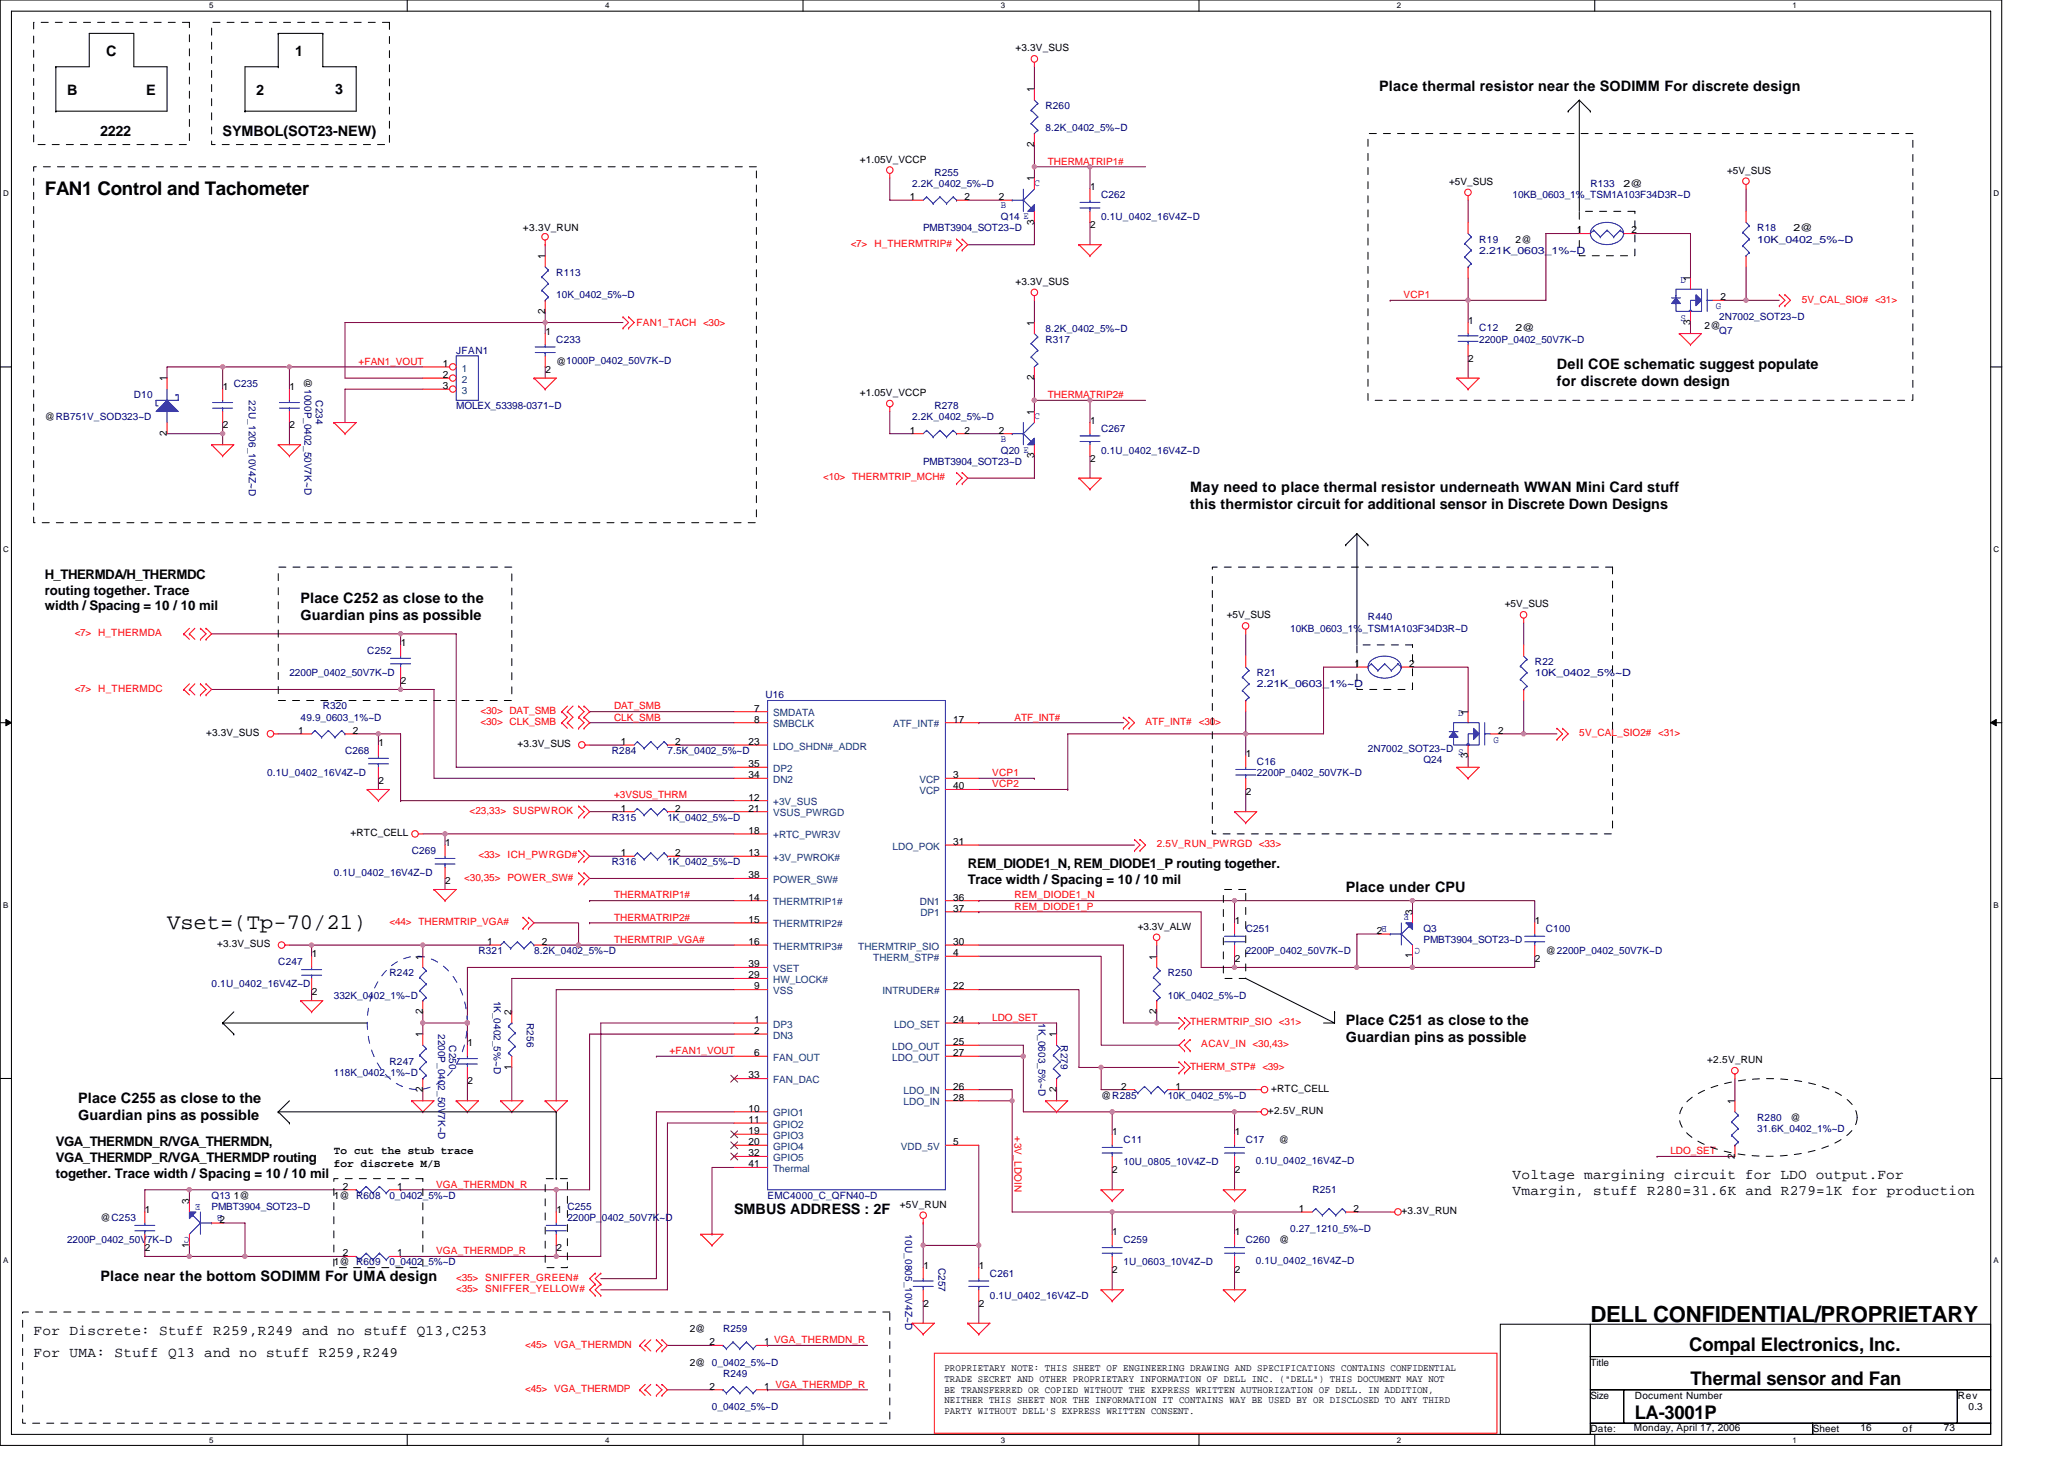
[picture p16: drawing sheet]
<svg xmlns="http://www.w3.org/2000/svg" width="297mm" height="210mm" viewBox="0 0 297 210" stroke-linecap="round" stroke-linejoin="round" font-family="sans-serif">
<defs><g id="words">
<g font-size="3.2">
<text x="24" y="133.8">Vset=(Tp-70/21)</text>
<text x="228.9" y="190.2">DELL CONFIDENTIAL/PROPRIETARY</text>
</g>
<g font-size="2.7">
<text x="6.5" y="28.1">FAN1 Control and Tachometer</text>
<text x="243.1" y="194.4">Compal Electronics, Inc.</text>
<text x="243.3" y="199.3">Thermal sensor and Fan</text>
<text x="235.3" y="204.2">LA-3001P</text>
</g>
<g font-size="2.1">
<text x="15.3" y="8">C</text>
<text x="42.5" y="8">1</text>
<text x="9.6" y="13.6">B</text>
<text x="21" y="13.6">E</text>
<text x="36.8" y="13.6">2</text>
<text x="48.2" y="13.5">3</text>
<text x="198.5" y="13.1">Place thermal resistor near the SODIMM For discrete design</text>
<text x="14.4" y="19.5">2222</text>
<text x="32" y="19.5">SYMBOL(SOT23-NEW)</text>
<text x="224.1" y="53.1">Dell COE schematic suggest populate</text>
<text x="224.1" y="55.6">for discrete down design</text>
<text x="171.3" y="70.7">May need to place thermal resistor underneath WWAN Mini Card stuff</text>
<text x="171.3" y="73.2">this thermistor circuit for additional sensor in Discrete Down Designs</text>
<text x="43.3" y="86.7">Place C252 as close to the</text>
<text x="43.3" y="89.2">Guardian pins as possible</text>
<text x="193.7" y="128.4">Place under CPU</text>
<text x="193.7" y="147.6">Place C251 as close to the</text>
<text x="193.7" y="150">Guardian pins as possible</text>
<text x="11.3" y="158.7">Place C255 as close to the</text>
<text x="11.3" y="161.2">Guardian pins as possible</text>
<text x="217.7" y="169.7">Voltage margining circuit for LDO output.For</text>
<text x="217.7" y="171.9">Vmargin, stuff R280=31.6K and R279=1K for production</text>
<text x="105.7" y="174.8">SMBUS ADDRESS : 2F</text>
<text x="14.5" y="184.4">Place near the bottom SODIMM For UMA design</text>
<text x="4.8" y="192.1">For Discrete: Stuff R259,R249 and no stuff Q13,C253</text>
<text x="4.8" y="195.3">For UMA: Stuff Q13 and no stuff R259,R249</text>
</g>
<g font-size="1.9">
<text x="6.5" y="83.4">H_THERMDA/H_THERMDC</text>
<text x="6.5" y="85.6">routing together. Trace</text>
<text x="6.5" y="87.9">width / Spacing = 10 / 10 mil</text>
<text x="139.3" y="125">REM_DIODE1_N, REM_DIODE1_P routing together.</text>
<text x="139.3" y="127.2">Trace width / Spacing = 10 / 10 mil</text>
<text x="8" y="165">VGA_THERMDN_R/VGA_THERMDN,</text>
<text x="8" y="167.2">VGA_THERMDP_R/VGA_THERMDP routing</text>
<text x="8" y="169.5">together. Trace width / Spacing = 10 / 10 mil</text>
</g>
<g font-size="1.6">
<text x="48" y="166.1">To cut the stub trace</text>
<text x="48" y="167.9">for discrete M/B</text>
</g>
<g font-size="1.4">
<text x="146.2" y="7.4">+3.3V_SUS</text>
<text x="148.8" y="13.3" transform="rotate(-90 148.8 13.3)">1</text>
<text x="123.7" y="23.4">+1.05V_VCCP</text>
<text x="148.8" y="21.1" transform="rotate(-90 148.8 21.1)">2</text>
<text x="130.9" y="28.8">1</text>
<text x="138.8" y="28.8">2</text>
<text x="143.7" y="28.8">2</text>
<text x="148.8" y="26.1" transform="rotate(-90 148.8 26.1)">1</text>
<text x="156.9" y="27.4">1</text>
<text x="208.6" y="26.6">+5V_SUS</text>
<text x="233.7" y="26.9">2@</text>
<text x="248.6" y="25">+5V_SUS</text>
<text x="75.3" y="33.3">+3.3V_RUN</text>
<text x="148.8" y="32.3" transform="rotate(-90 148.8 32.3)">3</text>
<text x="156.9" y="32.8">2</text>
<text x="218.1" y="34.9">2@</text>
<text x="226.9" y="33.6">1</text>
<text x="234.8" y="33.6">2</text>
<text x="258.1" y="33.3">2@</text>
<text x="78.4" y="37.3" transform="rotate(-90 78.4 37.3)">1</text>
<text x="146.2" y="41">+3.3V_SUS</text>
<text x="243.3" y="40.5" transform="rotate(-90 243.3 40.5)">1</text>
<text x="78.4" y="45.1" transform="rotate(-90 78.4 45.1)">2</text>
<text x="148.8" y="46.9" transform="rotate(-90 148.8 46.9)">1</text>
<text x="211.3" y="46.6">1</text>
<text x="218.1" y="47.7">2@</text>
<text x="243.3" y="46.7" transform="rotate(-90 243.3 46.7)">3</text>
<text x="245.3" y="47.4">2@</text>
<text x="247.6" y="43.2">2</text>
<text x="63.7" y="52.8">1</text>
<text x="78.5" y="48.2">1</text>
<text x="78.5" y="53.6">2</text>
<text x="80" y="52.5">@1000P_0402_50V7K~D</text>
<text x="211.3" y="52">2</text>
<text x="24" y="54.9" transform="rotate(-90 24 54.9)">1</text>
<text x="32.1" y="56.2">1</text>
<text x="41.7" y="56.2">1</text>
<text x="43.8" y="54.4" transform="rotate(90 43.8 54.4)">@1000P_0402_50V7K~D</text>
<text x="63.7" y="54.4">2</text>
<text x="63.7" y="56">3</text>
<text x="123.7" y="57">+1.05V_VCCP</text>
<text x="148.8" y="59.7" transform="rotate(-90 148.8 59.7)">1</text>
<text x="148.8" y="54.7" transform="rotate(-90 148.8 54.7)">2</text>
<text x="6.5" y="60.5">@RB751V_SOD323~D</text>
<text x="24" y="62.7" transform="rotate(-90 24 62.7)">2</text>
<text x="32.1" y="61.6">2</text>
<text x="41.7" y="61.6">2</text>
<text x="130.9" y="62.4">1</text>
<text x="138.8" y="62.4">2</text>
<text x="143.7" y="62.4">2</text>
<text x="148.8" y="65.9" transform="rotate(-90 148.8 65.9)">3</text>
<text x="156.9" y="61">1</text>
<text x="156.9" y="66.4">2</text>
<text x="176.5" y="89">+5V_SUS</text>
<text x="216.6" y="87.4">+5V_SUS</text>
<text x="57.7" y="93">1</text>
<text x="194.9" y="96">1</text>
<text x="202.8" y="96">2</text>
<text x="57.7" y="98.4">2</text>
<text x="29.7" y="106">+3.3V_SUS</text>
<text x="42.9" y="105.6">1</text>
<text x="50.8" y="105.6">2</text>
<text x="54.5" y="107.4">1</text>
<text x="74.5" y="107.5">+3.3V_SUS</text>
<text x="89.3" y="107.2">1</text>
<text x="97.2" y="107.2">2</text>
<text x="107.7" y="107.2">23</text>
<text x="108.5" y="102.4">7</text>
<text x="108.5" y="104">8</text>
<text x="137.2" y="104">17</text>
<text x="211.3" y="102.9" transform="rotate(-90 211.3 102.9)">1</text>
<text x="215.6" y="105.6">2</text>
<text x="54.5" y="112.8">2</text>
<text x="107.7" y="110.4">35</text>
<text x="107.7" y="112">34</text>
<text x="137.2" y="112">3</text>
<text x="137.2" y="113.6">40</text>
<text x="179.3" y="109">1</text>
<text x="211.3" y="109.2" transform="rotate(-90 211.3 109.2)">3</text>
<text x="89.3" y="116.8">1</text>
<text x="97.2" y="116.8">2</text>
<text x="107.7" y="115.2">12</text>
<text x="107.7" y="116.8">21</text>
<text x="107.7" y="120">18</text>
<text x="179.3" y="114.4">2</text>
<text x="50.5" y="120.4">+RTC_CELL</text>
<text x="64.1" y="121.8">1</text>
<text x="89.3" y="123.2">1</text>
<text x="97.2" y="123.2">2</text>
<text x="107.7" y="123.2">13</text>
<text x="137.2" y="121.6">31</text>
<text x="64.1" y="127.2">2</text>
<text x="107.7" y="126.4">38</text>
<text x="107.7" y="129.6">14</text>
<text x="137.2" y="131.2">37</text>
<text x="137.2" y="129.6">36</text>
<text x="203.3" y="131.7" transform="rotate(-90 203.3 131.7)">3</text>
<text x="31.3" y="136.4">+3.3V_SUS</text>
<text x="44.9" y="137.8">1</text>
<text x="70.1" y="136">1</text>
<text x="78" y="136">2</text>
<text x="107.7" y="132.8">15</text>
<text x="107.7" y="136">16</text>
<text x="137.2" y="136">30</text>
<text x="137.2" y="137.6">4</text>
<text x="163.7" y="133.8">+3.3V_ALW</text>
<text x="177.7" y="133">1</text>
<text x="198.1" y="134.4">2</text>
<text x="203.3" y="137.9" transform="rotate(-90 203.3 137.9)">1</text>
<text x="220.9" y="133">1</text>
<text x="222.5" y="137.3">@2200P_0402_50V7K~D</text>
<text x="44.9" y="143.2">2</text>
<text x="60.8" y="138.1" transform="rotate(-90 60.8 138.1)">1</text>
<text x="107.7" y="139.2">39</text>
<text x="107.7" y="140.8">29</text>
<text x="108.5" y="142.4">9</text>
<text x="137.2" y="142.4">22</text>
<text x="166.5" y="138.1" transform="rotate(-90 166.5 138.1)">1</text>
<text x="177.7" y="138.4">2</text>
<text x="220.9" y="138.4">2</text>
<text x="60.8" y="149.3" transform="rotate(-90 60.8 149.3)">1</text>
<text x="60.8" y="145.9" transform="rotate(-90 60.8 145.9)">2</text>
<text x="73.6" y="146.1" transform="rotate(-90 73.6 146.1)">2</text>
<text x="108.5" y="147.2">1</text>
<text x="108.5" y="148.8">2</text>
<text x="137.2" y="147.2">24</text>
<text x="152" y="149.3" transform="rotate(-90 152 149.3)">1</text>
<text x="166.5" y="145.9" transform="rotate(-90 166.5 145.9)">2</text>
<text x="67.3" y="150.6">1</text>
<text x="73.6" y="153.9" transform="rotate(-90 73.6 153.9)">1</text>
<text x="107.7" y="155.2">33</text>
<text x="108.5" y="152">6</text>
<text x="137.2" y="150.4">25</text>
<text x="137.2" y="152">27</text>
<text x="245.7" y="153">+2.5V_RUN</text>
<text x="60.8" y="157.2" transform="rotate(-90 60.8 157.2)">2</text>
<text x="67.3" y="156">2</text>
<text x="107.7" y="160">10</text>
<text x="107.7" y="161.6">11</text>
<text x="137.2" y="156.8">26</text>
<text x="137.2" y="158.4">28</text>
<text x="152" y="157.2" transform="rotate(-90 152 157.2)">2</text>
<text x="158.5" y="158.1">@R285</text>
<text x="161.4" y="156.8">2</text>
<text x="169.2" y="156.8">1</text>
<text x="182.5" y="160.4">+2.5V_RUN</text>
<text x="182.9" y="157.2">+RTC_CELL</text>
<text x="249.7" y="158.9" transform="rotate(-90 249.7 158.9)">1</text>
<text x="257.7" y="161.3">@</text>
<text x="107.7" y="163.2">19</text>
<text x="107.7" y="164.8">20</text>
<text x="107.7" y="166.4">32</text>
<text x="107.7" y="168">41</text>
<text x="137.2" y="164.8">5</text>
<text x="160.1" y="163.4">1</text>
<text x="177.7" y="163.4">1</text>
<text x="184.1" y="164.5">@</text>
<text x="249.7" y="166.8" transform="rotate(-90 249.7 166.8)">2</text>
<text x="27.2" y="173.3" transform="rotate(-90 27.2 173.3)">3</text>
<text x="33.7" y="172.5">1@</text>
<text x="48" y="172.5">1@ R608</text>
<text x="49.3" y="171.2">2</text>
<text x="57.2" y="171.2">1</text>
<text x="129.5" y="173.8">+5V_RUN</text>
<text x="160.1" y="168.8">2</text>
<text x="177.7" y="168.8">2</text>
<text x="14.5" y="175.7">@C253</text>
<text x="20.9" y="174.6">1</text>
<text x="27.2" y="179.6" transform="rotate(-90 27.2 179.6)">1</text>
<text x="31.6" y="176">2</text>
<text x="80.1" y="174.6">1</text>
<text x="160.1" y="177.8">1</text>
<text x="177.7" y="177.8">1</text>
<text x="184.1" y="178.9">@</text>
<text x="186.9" y="174.4">1</text>
<text x="194.8" y="174.4">2</text>
<text x="201.7" y="174.8">+3.3V_RUN</text>
<text x="20.9" y="180">2</text>
<text x="48" y="182.1">1@ R609</text>
<text x="49.3" y="180.8">2</text>
<text x="57.2" y="180.8">1</text>
<text x="80.1" y="180">2</text>
<text x="132.9" y="182.6">1</text>
<text x="140.9" y="182.6">1</text>
<text x="160.1" y="183.2">2</text>
<text x="177.7" y="183.2">2</text>
<text x="99.3" y="191.7">2@</text>
<text x="132.9" y="188">2</text>
<text x="140.9" y="188">2</text>
<text x="99.3" y="196.5">2@ 0_0402_5%~D</text>
<text x="102.1" y="193.6">2</text>
<text x="110" y="193.6">1 VGA_THERMDN_R</text>
<text x="135.9" y="197.3">PROPRIETARY NOTE: THIS SHEET OF ENGINEERING DRAWING AND SPECIFICATIONS CONTAINS CONFIDENTIAL</text>
<text x="228.9" y="196.5">Title</text>
<text x="102.1" y="200">2</text>
<text x="110" y="200">1 VGA_THERMDP_R</text>
<text x="135.9" y="198.9">TRADE SECRET AND OTHER PROPRIETARY INFORMATION OF DELL INC. (&quot;DELL&quot;) THIS DOCUMENT MAY NOT</text>
<text x="135.9" y="200.4">BE TRANSFERRED OR COPIED WITHOUT THE EXPRESS WRITTEN AUTHORIZATION OF DELL. IN ADDITION,</text>
<text x="135.9" y="202">NEITHER THIS SHEET NOR THE INFORMATION IT CONTAINS WAY BE USED BY OR DISCLOSED TO ANY THIRD</text>
<text x="135.9" y="203.5">PARTY WITHOUT DELL'S EXPRESS WRITTEN CONSENT.</text>
<text x="228.9" y="201.3">Size</text>
<text x="235.3" y="201.3">Document Number</text>
<text x="281.7" y="201.3">Rev</text>
<text x="283.3" y="202.9">0.3</text>
<text x="228.9" y="206.1">Date:</text>
<text x="235.1" y="206">Monday, April 17, 2006</text>
<text x="260.9" y="206.1">Sheet</text>
<text x="267.8" y="206">16</text>
<text x="273.8" y="206.1">of</text>
<text x="279.8" y="206">73</text>
</g>
<g font-size="1.4" fill="#000080">
<text x="150.5" y="15.7">R260</text>
<text x="150.5" y="18.9">8.2K_0402_5%~D</text>
<text x="131.3" y="26.9">2.2K_0402_5%~D</text>
<text x="134.5" y="25.3">R255</text>
<text x="158.5" y="28.5">C262</text>
<text x="217.7" y="28.5">10KB_0603_1%_TSM1A103F34D3R~D</text>
<text x="228.9" y="26.9">R133</text>
<text x="132.9" y="33.3">PMBT3904_SOT23~D</text>
<text x="144.1" y="31.7">Q14 E</text>
<text x="158.5" y="31.7">0.1U_0402_16V4Z~D</text>
<text x="212.9" y="34.9">R19</text>
<text x="252.9" y="34.9">10K_0402_5%~D</text>
<text x="252.9" y="33.3">R18</text>
<text x="80" y="39.7">R113</text>
<text x="212.9" y="36.5">2.21K_0603_1%~D</text>
<text x="80" y="42.9">10K_0402_5%~D</text>
<text x="150.5" y="47.7">8.2K_0402_5%~D</text>
<text x="212.9" y="47.7">C12</text>
<text x="247.4" y="46.1">2N7002_SOT23~D</text>
<text x="65.7" y="50.9">JFAN1</text>
<text x="80" y="49.3">C233</text>
<text x="150.5" y="49.3">R317</text>
<text x="212.9" y="49.3">2200P_0402_50V7K~D</text>
<text x="247.4" y="48">Q7</text>
<text x="19.3" y="57.3">D10</text>
<text x="33.7" y="55.7">C235</text>
<text x="35.8" y="57.6" transform="rotate(90 35.8 57.6)">22U_1206_10V4Z~D</text>
<text x="45.4" y="57.6" transform="rotate(90 45.4 57.6)">C234</text>
<text x="65.7" y="58.9">MOLEX_53398-0371~D</text>
<text x="134.5" y="58.9">R278</text>
<text x="131.3" y="60.5">2.2K_0402_5%~D</text>
<text x="144.1" y="65.3">Q20 E</text>
<text x="158.5" y="62.1">C267</text>
<text x="158.5" y="65.3">0.1U_0402_16V4Z~D</text>
<text x="132.9" y="66.9">PMBT3904_SOT23~D</text>
<text x="196.9" y="89.3">R440</text>
<text x="52.8" y="94.1">C252</text>
<text x="185.7" y="90.9">10KB_0603_1%_TSM1A103F34D3R~D</text>
<text x="220.9" y="95.7">R22</text>
<text x="41.7" y="97.3">2200P_0402_50V7K~D</text>
<text x="110.1" y="100.5">U16</text>
<text x="180.9" y="98.9">2.21K_0603_1%~D</text>
<text x="180.9" y="97.3">R21</text>
<text x="220.9" y="97.3">10K_0402_5%~D</text>
<text x="43.3" y="103.7">49.9_0603_1%~D</text>
<text x="46.5" y="102.1">R320</text>
<text x="38.5" y="111.7">0.1U_0402_16V4Z~D</text>
<text x="49.7" y="108.5">C268</text>
<text x="88" y="108.5">R284</text>
<text x="96.1" y="108.5">7.5K_0402_5%~D</text>
<text x="180.9" y="111.7">2200P_0402_50V7K~D</text>
<text x="180.9" y="110.1">C16</text>
<text x="196.9" y="108.2">2N7002_SOT23~D</text>
<text x="204.9" y="109.8">Q24</text>
<text x="88" y="118.1">R315</text>
<text x="96.1" y="118.1">1K_0402_5%~D</text>
<text x="59.3" y="122.9">C269</text>
<text x="88" y="124.5">R316</text>
<text x="96.1" y="124.5">1K_0402_5%~D</text>
<text x="48" y="126.1">0.1U_0402_16V4Z~D</text>
<text x="68.9" y="137.3">R321</text>
<text x="76.9" y="137.3">8.2K_0402_5%~D</text>
<text x="179.3" y="134.1">C251</text>
<text x="179.3" y="137.3">2200P_0402_50V7K~D</text>
<text x="204.9" y="134.1">Q3</text>
<text x="204.9" y="135.7">PMBT3904_SOT23~D</text>
<text x="222.5" y="134.1">C100</text>
<text x="30.5" y="142.1">0.1U_0402_16V4Z~D</text>
<text x="40" y="138.9">C247</text>
<text x="48" y="143.7">332K_0402_1%~D</text>
<text x="56" y="140.5">R242</text>
<text x="168.1" y="140.5">R250</text>
<text x="168.1" y="143.7">10K_0402_5%~D</text>
<text x="63.1" y="148.8" transform="rotate(90 63.1 148.8)">2200P_0402_50V7K~D</text>
<text x="71.1" y="144" transform="rotate(90 71.1 144)">1K_0402_5%~D</text>
<text x="75.8" y="147.2" transform="rotate(90 75.8 147.2)">R256</text>
<text x="149.5" y="147.2" transform="rotate(90 149.5 147.2)">1K_0603_5%~D</text>
<text x="48" y="154.9">118K_0402_1%~D</text>
<text x="56" y="153.3">R247</text>
<text x="64.6" y="150.4" transform="rotate(90 64.6 150.4)">C250</text>
<text x="152.7" y="150.4" transform="rotate(90 152.7 150.4)">R279</text>
<text x="168.1" y="158.1">10K_0402_5%~D</text>
<text x="252.9" y="161.3">R280</text>
<text x="161.7" y="167.7">10U_0805_10V4Z~D</text>
<text x="161.7" y="164.5">C11</text>
<text x="179.3" y="164.5">C17</text>
<text x="180.7" y="167.6">0.1U_0402_16V4Z~D</text>
<text x="252.9" y="162.9">31.6K_0402_1%~D</text>
<text x="30.5" y="172.5">Q13</text>
<text x="56" y="172.5">0_0402_5%~D</text>
<text x="110.5" y="172.5">EMC4000_C_QFN40~D</text>
<text x="188.9" y="171.7">R251</text>
<text x="9.6" y="178.9">2200P_0402_50V7K~D</text>
<text x="30.5" y="174.1">PMBT3904_SOT23~D</text>
<text x="81.7" y="174.1">C255</text>
<text x="81.7" y="175.7">2200P_0402_50V7K~D</text>
<text x="130.3" y="177.6" transform="rotate(90 130.3 177.6)">10U_0805_10V4Z~D</text>
<text x="161.7" y="178.9">C259</text>
<text x="179.3" y="178.9">C260</text>
<text x="185.7" y="177.3">0.27_1210_5%~D</text>
<text x="56" y="182.1">0_0402_5%~D</text>
<text x="135.1" y="182.4" transform="rotate(90 135.1 182.4)">C257</text>
<text x="142.5" y="183.7">C261</text>
<text x="161.7" y="182.1">1U_0603_10V4Z~D</text>
<text x="180.7" y="182">0.1U_0402_16V4Z~D</text>
<text x="104.1" y="191.7">R259</text>
<text x="142.5" y="186.9">0.1U_0402_16V4Z~D</text>
<text x="102.5" y="202.9">0_0402_5%~D</text>
<text x="104.1" y="198.1">R249</text>
</g>
<g font-size="1.4" fill="#f00">
<text x="150.8" y="23.7">THERMATRIP1#</text>
<text x="122.5" y="35.5">&lt;7&gt; H_THERMTRIP#</text>
<text x="91.6" y="46.9">FAN1_TACH &lt;30&gt;</text>
<text x="202" y="42.9">VCP1</text>
<text x="259.3" y="43.5">5V_CAL_SIO# &lt;31&gt;</text>
<text x="51.6" y="52.5">+FAN1_VOUT</text>
<text x="150.8" y="57.3">THERMATRIP2#</text>
<text x="118.5" y="69.2">&lt;10&gt; THERMTRIP_MCH#</text>
<text x="10.8" y="91.5">&lt;7&gt; H_THERMDA</text>
<text x="10.8" y="99.5">&lt;7&gt; H_THERMDC</text>
<text x="69.2" y="102.7">&lt;30&gt; DAT_SMB</text>
<text x="69.2" y="104.4">&lt;30&gt; CLK_SMB</text>
<text x="88.4" y="102.1">DAT_SMB</text>
<text x="88.4" y="103.7">CLK_SMB</text>
<text x="146" y="103.7">ATF_INT#</text>
<text x="164.9" y="104.4">ATF_INT#</text>
<text x="172.5" y="104.4">&lt;30&gt;</text>
<text x="227.3" y="106">5V_CAL_SIO2# &lt;31&gt;</text>
<text x="142.8" y="111.7">VCP1</text>
<text x="142.8" y="113.3">VCP2</text>
<text x="67.6" y="117.2">&lt;23,33&gt; SUSPWROK</text>
<text x="88.4" y="114.9">+3VSUS_THRM</text>
<text x="68.9" y="123.5">&lt;33&gt; ICH_PWRGD#</text>
<text x="166.5" y="122">2.5V_RUN_PWRGD &lt;33&gt;</text>
<text x="66.8" y="126.7">&lt;30,35&gt; POWER_SW#</text>
<text x="88.4" y="129.3">THERMATRIP1#</text>
<text x="146" y="130.9">REM_DIODE1_P</text>
<text x="146" y="129.3">REM_DIODE1_N</text>
<text x="56" y="133.2">&lt;44&gt; THERMTRIP_VGA#</text>
<text x="88.4" y="132.5">THERMATRIP2#</text>
<text x="88.4" y="135.7">THERMTRIP_VGA#</text>
<text x="142.8" y="146.9">LDO_SET</text>
<text x="171.3" y="147.6">THERMTRIP_SIO &lt;31&gt;</text>
<text x="96.4" y="151.7">+FAN1_VOUT</text>
<text x="171.3" y="154">THERM_STP# &lt;39&gt;</text>
<text x="172.9" y="150.7">ACAV_IN &lt;30,43&gt;</text>
<text x="146" y="163.6" transform="rotate(90 146 163.6)">+3V_LDOIN</text>
<text x="240.4" y="166.1">LDO_SET</text>
<text x="62.8" y="170.9">VGA_THERMDN_R</text>
<text x="62.8" y="180.5">VGA_THERMDP_R</text>
<text x="65.7" y="184.4">&lt;35&gt; SNIFFER_GREEN#</text>
<text x="65.7" y="186">&lt;35&gt; SNIFFER_YELLOW#</text>
<text x="75.6" y="194">&lt;45&gt; VGA_THERMDN</text>
<text x="75.6" y="200.4">&lt;45&gt; VGA_THERMDP</text>
</g>
<g font-size="1.4" fill="#00f">
<text x="144.1" y="30">B</text>
<text x="148.9" y="26.8">C</text>
<text x="241.8" y="40.7">D</text>
<text x="241.8" y="46.3">S</text>
<text x="246.9" y="44.5">G</text>
<text x="144.1" y="63.6">B</text>
<text x="148.9" y="60.4">C</text>
<text x="209.8" y="103.1">D</text>
<text x="214.9" y="106.9">G</text>
<text x="209.8" y="108.7">S</text>
<text x="202.8" y="131.6" transform="rotate(180 202.8 131.6)">E</text>
<text x="199.6" y="133.2" transform="rotate(180 199.6 133.2)">B</text>
<text x="204.4" y="136.4" transform="rotate(180 204.4 136.4)">C</text>
<text x="28.8" y="173.2" transform="rotate(180 28.8 173.2)">E</text>
<text x="27.3" y="178" transform="rotate(180 27.3 178)">C</text>
<text x="32" y="174.8" transform="rotate(180 32 174.8)">B</text>
</g>
<g font-size="1.4" fill="#004080">
<text x="66.5" y="53.5">1</text>
<text x="66.5" y="55.1">2</text>
<text x="66.5" y="56.7">3</text>
<text x="111.3" y="103.1">SMDATA</text>
<text x="111.3" y="104.7">SMBCLK</text>
<text x="111.3" y="107.9">LDO_SHDN#_ADDR</text>
<text x="128.5" y="104.7">ATF_INT#</text>
<text x="111.3" y="111.1">DP2</text>
<text x="111.3" y="112.7">DN2</text>
<text x="132.3" y="112.7">VCP</text>
<text x="111.3" y="115.9">+3V_SUS</text>
<text x="111.3" y="117.5">VSUS_PWRGD</text>
<text x="132.3" y="114.3">VCP</text>
<text x="111.3" y="120.7">+RTC_PWR3V</text>
<text x="111.3" y="123.9">+3V_PWROK#</text>
<text x="128.5" y="122.3">LDO_POK</text>
<text x="111.3" y="127.1">POWER_SW#</text>
<text x="111.3" y="130.3">THERMTRIP1#</text>
<text x="132.4" y="130.3">DN1</text>
<text x="132.5" y="131.9">DP1</text>
<text x="111.3" y="133.5">THERMTRIP2#</text>
<text x="111.3" y="136.7">THERMTRIP3#</text>
<text x="123.5" y="136.7">THERMTRIP_SIO</text>
<text x="111.3" y="139.9">VSET</text>
<text x="111.3" y="141.5">HW_LOCK#</text>
<text x="111.3" y="143.1">VSS</text>
<text x="125.7" y="138.3">THERM_STP#</text>
<text x="127" y="143.1">INTRUDER#</text>
<text x="111.3" y="147.9">DP3</text>
<text x="111.3" y="149.5">DN3</text>
<text x="128.7" y="147.9">LDO_SET</text>
<text x="111.3" y="152.7">FAN_OUT</text>
<text x="111.3" y="155.9">FAN_DAC</text>
<text x="128.4" y="151.1">LDO_OUT</text>
<text x="128.4" y="152.7">LDO_OUT</text>
<text x="111.3" y="160.7">GPIO1</text>
<text x="130" y="157.5">LDO_IN</text>
<text x="130" y="159.1">LDO_IN</text>
<text x="111.3" y="162.3">GPIO2</text>
<text x="111.3" y="163.9">GPIO3</text>
<text x="111.3" y="165.5">GPIO4</text>
<text x="111.3" y="167.1">GPIO5</text>
<text x="129.7" y="165.5">VDD_5V</text>
<text x="111.3" y="168.7">Thermal</text>
</g>
<g font-size="1.1">
<text x="30.1" y="1.2">5</text>
<text x="87.1" y="1.2">4</text>
<text x="144" y="1.2">3</text>
<text x="201" y="1.2">2</text>
<text x="258" y="1.2">1</text>
<text x=".4" y="28.2">D</text>
<text x="286.9" y="28.2">D</text>
<text x=".4" y="79.4">C</text>
<text x="286.9" y="79.4">C</text>
<text x=".4" y="130.6">B</text>
<text x="286.9" y="130.6">B</text>
<text x=".4" y="181.8">A</text>
<text x="286.9" y="181.8">A</text>
<text x="30.1" y="207.6">5</text>
<text x="87.1" y="207.6">4</text>
<text x="144" y="207.6">3</text>
<text x="201" y="207.6">2</text>
<text x="258" y="207.6">1</text>
</g>
</g></defs>
<path d="M0 0h288.1v208h-288.1zM1.6 1.6h284.9v204.8h-284.9z" fill="none" stroke="#000" stroke-width=".15"/>
<g fill="#fff">
<path d="M30.1 .2h.6v1.2h-.6z"/>
<path d="M30.1 206.6h.6v1.3h-.6z"/>
</g>
<path d="M58.6 0v1.6M58.6 206.4v1.6" fill="none" stroke="#000" stroke-width=".15"/>
<g fill="#fff">
<path d="M87.1 .2h.6v1.2h-.6z"/>
<path d="M87.1 206.6h.6v1.3h-.6z"/>
</g>
<path d="M115.6 0v1.6M115.6 206.4v1.6" fill="none" stroke="#000" stroke-width=".15"/>
<g fill="#fff">
<path d="M144 .2h.6v1.2h-.6z"/>
<path d="M144 206.6h.6v1.3h-.6z"/>
</g>
<path d="M172.5 0v1.6M172.5 206.4v1.6" fill="none" stroke="#000" stroke-width=".15"/>
<g fill="#fff">
<path d="M201 .2h.6v1.2h-.6z"/>
<path d="M201 206.6h.6v1.3h-.6z"/>
</g>
<path d="M229.5 0v1.6M229.5 206.4v1.6" fill="none" stroke="#000" stroke-width=".15"/>
<g fill="#fff">
<path d="M258 .2h.6v1.2h-.6z"/>
<path d="M258 206.6h.6v1.3h-.6z"/>
<path d="M.4 27.2h.8v1.3h-.8z"/>
<path d="M286.9 27.2h.8v1.3h-.8z"/>
<path d="M.4 78.4h.8v1.3h-.8z"/>
<path d="M286.9 78.4h.8v1.3h-.8z"/>
</g>
<path d="M0 52.8h1.6M286.5 52.8h1.6" fill="none" stroke="#000" stroke-width=".15"/>
<g fill="#fff">
<path d="M.4 129.6h.8v1.3h-.8z"/>
<path d="M286.9 129.6h.7v1.3h-.7z"/>
</g>
<path d="M0 104h1.6M286.5 104h1.6" fill="none" stroke="#000" stroke-width=".15"/>
<path d="M.8 103.5l.8 .5-.8 .5zM286.5 104l.8-.5v1z" fill="#000" stroke="#000" stroke-width=".14"/>
<g fill="#fff">
<path d="M.4 180.8h.8v1.3h-.8z"/>
<path d="M286.9 180.8h.7v1.3h-.7z"/>
</g>
<g fill="none" stroke="#000" stroke-width=".15">
<path d="M8 9.6h4.8v-4.8h6.5v4.8h4.7v6.4h-16M8 16h.1M8 9.6h.1M8 9.6v6.4M35.3 16h.1M40 9.6h-4.7v6.4M40 9.6h.1M40 4.8h.1M40 4.8h6.5M40 4.8v4.8M46.5 4.8h.1M46.5 4.8v4.8h4.8v6.4h-16"/>
<path d="M225.7 16h.1M227.3 14.4v16M227.3 14.4l-1.6 1.6M227.3 14.4l1.6 1.6M228.9 16h.1M193.7 78.4h.1M195.3 76.8v16M195.3 76.8l-1.6 1.6M195.3 76.8l1.6 1.6M196.9 78.4h.1M0 155.2h1.6M32 147.2h20.8"/>
<path d="M32 147.2h.1M32 147.2l1.7 1.6M33.7 148.8h.1M33.7 145.6l-1.7 1.6M41.7 158.4l-1.7 1.6M179.3 140.8l12.8 6.4M190.5 147.2h1.6M192.1 145.6h.1M192.1 145.6v1.6M286.5 155.2h1.6M40 160h.1M40 160h40v9.6"/>
<path d="M40 160l1.7 1.6M41.7 161.6h.1M80 169.6h.1M215.9 190.6h13v15.8h-13zM228.9 190.6h57.6v4.6h-57.6zM228.9 195.2h57.6v4.8h-57.6zM228.9 204.8h32v1.6h-32zM228.9 200h4.8v4.8h-4.8zM233.7 200h48v4.8h-48zM260.9 204.8h25.6v1.6h-25.6zM281.7 200h4.8v4.8h-4.8z"/>
</g>
<g fill="none" stroke="#800040" stroke-width=".15">
<path d="M148.9 9.6v3.2M78.5 35.2v1.6M128.1 25.6v3.2h3.2M139.3 28.8h4.8M148.9 32v3.2h-9.6M148.9 24h.1M148.9 20.8v3.2M148.9 24v1.6M148.9 24h8M156.9 32v3.2M156.9 24v3.2M156.9 24h8"/>
<path d="M211.3 28.8v3.2M227.3 33.6h-4.8v9.6h-11.2M235.3 33.6h8v6.4M251.3 38.4v4.8M251.3 27.2v3.2M32 52.8h-8v1.6M32 52.8v3.2M32 52.8h9.7v3.2M41.7 52.8h.1M41.7 52.8h19.2M60.9 56h-11.2v4.8M78.5 52.8v1.6"/>
<path d="M78.5 46.4v1.6M78.5 44.8v1.6M78.5 46.4h-28.8v8h11.2M78.5 46.4h11.2M128.1 59.2v3.2h3.2M148.9 57.6h16M148.9 57.6h.1M148.9 54.4v3.2M148.9 43.2v3.2M148.9 57.6v1.6M156.9 57.6v3.2M200.1 43.2h.1"/>
<path d="M200.1 43.2h11.2M211.3 43.2v3.2M211.3 51.2v3.2M211.3 40v3.2M243.3 46.4v1.6M248.1 43.2h3.2M251.3 43.2h4.8M24 62.4h8M32 62.4v1.6M32 60.8v1.6M41.7 60.8v3.2M139.3 62.4h4.8"/>
<path d="M148.9 65.6v3.2h-9.6M156.9 65.6v3.2M30.5 91.2h27.2v1.6M30.5 99.2h27.2M57.7 99.2h4.8v12.8h43.2M57.7 91.2h8v19.2h40M57.7 97.6v1.6M179.3 91.2v3.2M195.3 96h-4.8v9.6h-11.2M203.3 96h8v6.4M219.3 89.6v3.2M40 105.6h3.3"/>
<path d="M51.3 105.6h3.2M54.5 105.6h3.2v9.6M54.5 105.6v1.6M54.5 112v1.6M57.7 115.2h.1M57.7 115.2h48M84.9 102.4h.1M84.9 104h.1M84.9 116.8h4.8M84.9 107.2h4.8M84.9 102.4h20.8M84.9 104h20.8"/>
<path d="M97.7 116.8h8M97.7 107.2h8M140.9 104h.1M140.9 104h20.8M140.9 112h8M140.9 113.6h12.8M148.9 112h.1M153.7 113.6h.1M179.3 113.6v3.2M179.3 105.6v3.2M179.3 102.4v3.2M179.3 105.6h-25.6v8"/>
<path d="M211.3 108.8v1.6M216.1 105.6h3.2M219.3 100.8v4.8h4.8M41.7 136h3.1v1.6M44.8 136h16.1v1.6M60.9 136h9.6M60.9 120h44.8M64 120v1.6M64 126.4v1.6M76.9 132.8h6.4v3.2h-4.8M83.3 136h.1M83.3 136h22.4"/>
<path d="M84.9 132.8h.1M84.9 123.2h4.8M84.9 126.4h20.8M84.9 129.6h.1M84.9 129.6h20.8M84.9 132.8h20.8M97.7 123.2h8M105.7 139.2h-38.4v8M140.9 131.2h.1M140.9 131.2h32v8h4.8M140.9 136h20.8v11.2h8M140.9 137.6h17.6v12.8h11.2"/>
<path d="M140.9 129.6h.1M140.9 121.6h22.4M140.9 129.6h36.8M166.5 136v1.6M177.7 137.6v1.6M177.7 139.2h17.6M177.7 129.6h25.6v1.6M177.7 129.6v3.2M195.3 139.2h8M198.5 134.4h-3.2v4.8M203.3 137.6v1.6M203.3 129.6h17.6v3.2"/>
<path d="M220.9 137.6v1.6h-17.6M44.8 142.4v1.6M60.9 156.8v1.6M60.9 147.2v1.6M60.9 147.2h6.4M60.9 145.6v1.6M67.3 155.2v3.2M67.3 147.2v3.2M73.7 153.6v4.8M94.5 152h.1M94.5 152h11.2M105.7 140.8h-32v4.8"/>
<path d="M105.7 142.4h-25.7v16M105.7 148.8h-20.8v22.4h-4.9M105.7 147.2h-19.2v33.6h-6.5M140.9 142.4h14.4v11.2h3.2v3.2h3.2M140.9 147.2h.1M140.9 150.4h6.4v1.6M140.9 152h6.4M140.9 156.8h4.8v1.6M140.9 158.4h4.8M140.9 147.2h11.2v1.6M145.7 158.4h.1M145.7 158.4v16h14.4"/>
<path d="M147.3 152v8h12.8v3.2M152.1 156.8v1.6M158.5 153.6h11.2M166.5 145.6v1.6M169.7 156.8h11.2M249.7 155.2v3.2M20.8 179.2v1.6h6.5M27.3 179.2v1.6M27.3 171.2v1.6M27.3 171.2h-6.5v3.2M27.3 171.2h22.4M32 176h3.3v4.8"/>
<path d="M57.7 171.2h22.3v3.2M57.7 171.2h.1M80 179.2v1.6h-22.3M102.5 177.6h.1M105.7 160h-11.2v24h-8M105.7 161.6h-9.6v24h-9.6M105.7 168h-3.2v9.6M132.9 179.2v3.2M132.9 179.2h8v3.2M132.9 176v3.2M140.9 164.8v14.4M160.1 174.4v3.2"/>
<path d="M160.1 168v3.2M160.1 160h17.6v3.2M160.1 174.4h27.2M177.7 160h3.2M177.7 168v3.2M177.7 174.4v3.2M195.3 174.4h4.8M238.5 166.4h.1M238.5 166.4h11.2M27.3 180.8h8M35.3 180.8h14.4M57.7 180.8h.1"/>
<path d="M96.1 193.6h6.4M110.5 193.6h.1M110.5 193.6h14.4M132.9 187.2v3.2M140.9 187.2v3.2M160.1 182.4v3.2M177.7 182.4v3.2M96.1 200h6.4M110.5 200h.1M110.5 200h14.4"/>
</g>
<g fill="none" stroke="#f00" stroke-width=".15">
<path d="M148.9 9v.6M148.9 12.8v1.6M148.9 19.2v1.6M78.5 35.2h.1M78.5 34.6v.6M128.1 25v.6M131.3 28.8h1.6M137.7 34.4h.1M137.7 36h.1M137.7 34.4l.8 .8-.8 .8M137.7 28.8h1.6M138.5 36h.1"/>
<path d="M138.5 34.4h.1M138.5 34.4l.8 .8-.8 .8M144.1 28.8h1.6M148.9 25.6v1.6M148.9 30.4v1.6M155.3 35.2h3.2l-1.6 1.6M155.3 35.2h.1M155.3 35.2l1.6 1.6M156.9 36.8h.1M156.9 27.2v1.6M156.9 30.4v1.6M211.3 28.2v.6"/>
<path d="M227.3 33.6h1.6M233.7 33.6h1.6M251.3 26.6v.6M251.3 30.4v1.6M251.3 36.8v1.6M24 54.4v1.6M41.7 56v1.6M41.7 59.2v1.6M76.9 54.4h3.1l-1.5 1.6M76.9 54.4h.1M76.9 54.4l1.6 1.6M78.5 56h.1"/>
<path d="M89.7 45.6h.1M89.7 47.2h.1M89.7 45.6l.8 .8-.8 .8M90.5 45.6h.1M90.5 47.2h.1M90.5 45.6l.8 .8-.8 .8M128.1 58.6v.6M148.9 42.6v.6M209.7 54.4h3.2l-1.6 1.6M209.7 54.4h.1M209.7 54.4l1.6 1.6M211.3 56h.1"/>
<path d="M211.3 46.4v1.6M211.3 49.6v1.6M241.7 48h3.2l-1.6 1.6M241.7 48h.1M241.7 48l1.6 1.6M243.3 49.6h.1M243.3 40v1.6M243.3 44.8v1.6M246.5 43.2h1.6M256.1 44h.1M256.1 42.4h.1M256.1 42.4l.8 .8-.8 .8"/>
<path d="M256.9 44h.1M256.9 42.4h.1M256.9 42.4l.8 .8-.8 .8M24 60.8v1.6M30.5 64h3.2l-1.7 1.6M30.5 64h.1M30.5 64l1.5 1.6M32 65.6h.1M40 64h3.3l-1.6 1.6M40 64h.1M40 64l1.7 1.6M41.7 65.6h.1"/>
<path d="M48 60.8h3.3l-1.6 1.6M48 60.8h.1M48 60.8l1.7 1.6M49.7 62.4h.1M131.3 62.4h1.6M137.7 68h.1M137.7 69.6h.1M137.7 68l.8 .8-.8 .8M137.7 62.4h1.6M138.5 69.6h.1M138.5 68h.1M138.5 68l.8 .8-.8 .8"/>
<path d="M155.3 68.8h3.2l-1.6 1.6M155.3 68.8h.1M155.3 68.8l1.6 1.6M156.9 70.4h.1M156.9 60.8v1.6M156.9 64v1.6M26.5 91.2h.1M26.5 99.2h.1M26.5 91.2l.8 .8M26.5 99.2l.8 .8M27.3 91.2h.1M27.3 99.2h.1"/>
<path d="M27.3 90.4l-.8 .8M27.3 91.2l.7 .8M27.3 98.4l-.8 .8M27.3 99.2l.7 .8M28 90.4l-.7 .8M28 98.4l-.7 .8M28.8 90.4h.1M28.8 92h.1M28.8 98.4h.1M28.8 90.4l.9 .8-.9 .8M28.8 98.4l.9 .8-.9 .8M29.7 92h.1"/>
<path d="M29.7 90.4h.1M29.7 98.4h.1M29.7 90.4l.8 .8-.8 .8M29.7 98.4l.8 .8-.8 .8M57.7 92.8v1.6M57.7 96v1.6M179.3 90.6v.6M219.3 89v.6M219.3 92.8v1.6M219.3 99.2v1.6M28.8 100h.1M29.7 100h.1"/>
<path d="M39.4 105.6h.6M43.3 105.6h1.5M49.7 105.6h1.6M52.8 113.6h3.2l-1.5 1.6M52.8 113.6h.1M52.8 113.6l1.7 1.6M54.5 115.2h.1M54.5 107.2v1.6M54.5 110.4v1.6M80.9 102.4h.1M80.9 104h.1M80.9 102.4l.8 .8-.8 .8"/>
<path d="M80.9 104l.8 .8M81.7 102.4h.1M81.7 104h.1M81.7 101.6l-.8 .8M81.7 102.4l.8 .8-.8 .8M81.7 104l.8 .8M82.5 101.6l-.8 .8M83.3 101.6h.1M83.3 103.2h.1M83.3 104.8h.1M83.3 116h.1M83.3 117.6h.1"/>
<path d="M83.3 101.6l.7 .8-.7 .8M83.3 103.2l.7 .8-.7 .8M83.3 116l.7 .8-.7 .8M84 103.2h.1M84 101.6h.1M84 104.8h.1M84 117.6h.1M84 116h.1M84 101.6l.9 .8-.9 .8M84 103.2l.9 .8-.9 .8M84 116l.9 .8-.9 .8M84.2 107.2h.7"/>
<path d="M89.7 107.2h1.6M96.1 107.2h1.6M105.7 107.2h4.8M105.7 102.4h4.8M105.7 104h4.8M105.7 110.4h4.8M105.7 112h4.8M105.7 115.2h4.8M105.7 116.8h4.8M136.1 104h4.8M136.1 112h4.8M136.1 113.6h4.8"/>
<path d="M161.7 104.8h.1M161.7 103.2h.1M161.7 103.2l.8 .8-.8 .8M162.5 104.8h.1M162.5 103.2h.1M162.5 103.2l.8 .8-.8 .8M177.7 116.8h3.2l-1.6 1.6M177.7 116.8h.1M177.7 116.8l1.6 1.6M179.3 118.4h.1M179.3 108.8v1.6M179.3 112v1.6"/>
<path d="M209.7 110.4h3.2l-1.6 1.6M209.7 110.4h.1M209.7 110.4l1.6 1.6M211.3 112h.1M224.1 106.4h.1M224.1 104.8h.1M224.1 104.8l.8 .8-.8 .8M224.9 106.4h.1M224.9 104.8h.1M224.9 104.8l.8 .8-.8 .8M41 136h.7M60.2 120h.7"/>
<path d="M62.5 128h3.2l-1.7 1.6M62.5 128h.1M62.5 128l1.5 1.6M64 129.6h.1M75.3 132h.1M75.3 133.6h.1M75.3 132l.7 .8-.7 .8M76 133.6h.1M76 132h.1M76 132l.9 .8-.9 .8M83.3 125.6h.1M83.3 127.2h.1"/>
<path d="M83.3 122.4h.1M83.3 124h.1M83.3 125.6l.7 .8-.7 .8M83.3 122.4l.7 .8-.7 .8M84 127.2h.1M84 125.6h.1M84 124h.1M84 122.4h.1M84 125.6l.9 .8-.9 .8M84 122.4l.9 .8-.9 .8M89.7 123.2h1.6M96.1 123.2h1.6"/>
<path d="M105.7 123.2h4.8M105.7 120h4.8M105.7 126.4h4.8M105.7 129.6h4.8M105.7 132.8h4.8M105.7 136h4.8M105.7 139.2h4.8M136.1 129.6h4.8M136.1 136h4.8M136.1 121.6h4.8M136.1 131.2h4.8M136.1 137.6h4.8"/>
<path d="M163.3 122.4h.1M163.3 120.8h.1M163.3 120.8l.8 .8-.8 .8M164.1 122.4h.1M164.1 120.8h.1M164.1 120.8l.8 .8-.8 .8M166.5 135.4v.6M166.5 137.6v1.6M177.7 132.8v1.6M177.7 136v1.6M198.5 134.4h1.6M203.3 131.2v1.6"/>
<path d="M203.3 136v1.6M220.9 132.8v1.6M220.9 136v1.6M43.3 144h3.2l-1.7 1.6M43.3 144h.1M43.3 144l1.5 1.6M44.8 145.6h.1M59.3 158.4h3.2l-1.6 1.6M59.3 158.4h.1M59.3 158.4l1.6 1.6M60.9 148.8v1.6M60.9 155.2v1.6"/>
<path d="M65.7 158.4h3.2l-1.6 1.6M65.7 158.4h.1M65.7 158.4l1.6 1.6M67.3 150.4v1.6M67.3 153.6v1.6M72 158.4h3.3l-1.6 1.6M72 158.4h.1M72 158.4l1.7 1.6M73.7 145.6v1.6M73.7 152v1.6M78.5 158.4h3.2l-1.7 1.6M78.5 158.4h.1"/>
<path d="M78.5 158.4l1.5 1.6M105.7 140.8h4.8M105.7 142.4h4.8M105.7 147.2h4.8M105.7 148.8h4.8M105.7 152h4.8M105.7 155.2h4.8M136.1 156.8h4.8M136.1 142.4h4.8M136.1 147.2h4.8M136.1 152h4.8M136.1 150.4h4.8"/>
<path d="M136.1 158.4h4.8M150.5 158.4h3.2l-1.6 1.6M150.5 158.4h.1M150.5 158.4l1.6 1.6M152.1 148.8v1.6M152.1 155.2v1.6M161.7 156.8h1.6M166.5 144v1.6M168.1 156.8h1.6M169.7 148h.1M169.7 146.4h.1M169.7 154.4h.1"/>
<path d="M169.7 152.8h.1M169.7 146.4l.8 .8-.8 .8M169.7 152.8l.8 .8-.8 .8M170.5 148h.1M170.5 146.4h.1M170.5 151.2h.1M170.5 149.6h.1M170.5 154.4h.1M170.5 152.8h.1M170.5 146.4l.8 .8-.8 .8M170.5 149.6l-.8 .8 .8 .8M170.5 152.8l.8 .8-.8 .8"/>
<path d="M171.3 149.6h.1M171.3 151.2h.1M171.3 149.6l-.8 .8 .8 .8M180.9 156.8h.6M249.7 154.6v.6M20.8 174.4v1.6M20.8 177.6v1.6M60.9 160h.1M67.3 160h.1M73.7 160h.1M80 160h.1M100.9 177.6h3.2l-1.6 1.6"/>
<path d="M100.9 177.6h.1M100.9 177.6l1.6 1.6M102.5 179.2h.1M105.7 164.8h4.8M105.7 160h4.8M105.7 161.6h4.8M105.7 163.2h4.8M105.7 166.4h4.8M105.7 168h4.8M132.9 176h.1M132.9 175.4v.6M136.1 164.8h4.8"/>
<path d="M152.1 160h.1M158.5 171.2h3.2l-1.6 1.6M158.5 171.2h.1M158.5 171.2l1.6 1.6M160.1 172.8h.1M176.1 171.2h3.2l-1.6 1.6M176.1 171.2h.1M176.1 171.2l1.6 1.6M177.7 172.8h.1M177.7 177.6v1.6M180.9 160h.6M200.1 174.4h.6"/>
<path d="M49.7 180.8h1.6M56 180.8h1.7M85.7 183.2h.1M85.7 184.8h.1M85.7 186.4h.1M85.7 183.2l-.8 .8 .8 .8M85.7 184.8l-.8 .8 .8 .8M86.5 183.2h.1M86.5 184.8h.1M86.5 186.4h.1M86.5 183.2l-.8 .8 .8 .8M86.5 184.8l-.8 .8 .8 .8"/>
<path d="M92.1 193.6h.1M92.1 193.6l.8 .8M92.9 193.6h.1M92.9 199.2l-.8 .8M92.9 192.8l-.8 .8M92.9 193.6l.8 .8M93.7 199.2l-.8 .8M93.7 192.8l-.8 .8M94.5 199.2h.1M94.5 192.8h.1M94.5 194.4h.1M94.5 192.8l.8 .8-.8 .8"/>
<path d="M94.5 199.2l.8 .8-.8 .8M95.3 199.2h.1M95.3 194.4h.1M95.3 192.8h.1M95.3 199.2l.8 .8-.8 .8M95.3 192.8l.8 .8-.8 .8M131.3 190.4h3.2l-1.6 1.6M131.3 190.4h.1M131.3 190.4l1.6 1.6M132.9 192h.1M132.9 182.4v1.6M132.9 185.6v1.6"/>
<path d="M134.5 194.8h80.9v11.5h-80.9zM139.3 190.4h3.2l-1.6 1.6M139.3 190.4h.1M139.3 190.4l1.6 1.6M140.9 192h.1M158.5 185.6h3.2l-1.6 1.6M158.5 185.6h.1M158.5 185.6l1.6 1.6M160.1 187.2h.1M176.1 185.6h3.2l-1.6 1.6M176.1 185.6h.1M176.1 185.6l1.6 1.6"/>
<path d="M177.7 187.2h.1M177.7 180.8v1.6M92.1 200h.1M92.1 200l.8 .8M92.9 200h.1M92.9 200l.8 .8M94.5 200.8h.1M95.3 200.8h.1M102.5 200h1.6M108.9 200h1.6"/>
<circle cx="148.9" cy="8.5" r=".47"/>
<circle cx="78.4" cy="34.1" r=".47"/>
<circle cx="128" cy="24.5" r=".47"/>
<circle cx="211.3" cy="27.7" r=".47"/>
<circle cx="251.3" cy="26.1" r=".47"/>
<circle cx="128.1" cy="58.1" r=".47"/>
<circle cx="148.9" cy="42.1" r=".47"/>
<circle cx="179.3" cy="90.1" r=".47"/>
<circle cx="219.3" cy="88.5" r=".47"/>
<circle cx="38.9" cy="105.6" r=".47"/>
<circle cx="83.7" cy="107.2" r=".47"/>
<circle cx="40.5" cy="136" r=".47"/>
<circle cx="59.7" cy="120" r=".47"/>
<circle cx="166.4" cy="134.9" r=".47"/>
<circle cx="182" cy="156.8" r=".47"/>
<circle cx="249.7" cy="154.1" r=".47"/>
<circle cx="132.9" cy="174.9" r=".47"/>
<circle cx="182" cy="160" r=".47"/>
<circle cx="201.2" cy="174.4" r=".47"/>
</g>
<g fill="none" stroke="#000" stroke-width=".14" stroke-dasharray="1 1 1 1 1 1 1 1">
<path d="M4.8 3.2h22.5v17.6h-22.5zM30.5 3.2h25.5v17.6h-25.5zM196.9 19.2h78.4v38.4h-78.4zM4.8 24h104.1v51.2h-104.1zM227.3 30.4h8v6.4h-8zM40 81.6h33.7v19.2h-33.7zM174.5 81.6h57.6v38.4h-57.6zM195.3 92.8h8v6.4h-8zM176.1 128h3.2v12.8h-3.2zM242.5 158.8a11.5 11.5 0 0 1 5.9-2.9 26.7 26.7 0 0 1 14.6 .7 8 8 0 0 1 3.9 2.8 2.98 2.98 0 0 1-1.1 4 17.7 17.7 0 0 1-9.7 3 23.6 23.6 0 0 1-11.2-1.9 5.8 5.8 0 0 1-3.1-3 2.83 2.83 0 0 1 .7-2.7zM48 169.6h12.9v12.8h-12.9zM78.5 169.6h3.2v12.8h-3.2z"/>
<path d="M3.3 188.8h124.8v16h-124.8z"/>
</g>
<path d="M55.6 139.6a5.8 5.8 0 0 1 8.8 0 11.7 11.7 0 0 1 0 15.2 5.8 5.8 0 0 1-8.8 0 11.7 11.7 0 0 1 0-15.2z" fill="none" stroke="#00f" stroke-width=".14" stroke-dasharray="1 1 1 1 1 1 1 1"/>
<g fill="none" stroke="#00f" stroke-width=".15">
<path d="M148.4 15.9h.1M148.4 17.8h.1M148.4 15.9l.9 .9M148.4 17.8l.9 .9M148.9 19.2h.1M148.9 14.4l.4 .5M149.3 14.9h.1M149.3 16.8h.1M149.3 18.7h.1M149.3 14.9l-.9 1M149.3 16.8l-.9 1M149.3 18.7l-.4 .5"/>
<path d="M133.3 28.3h.1M133.3 28.3l-.4 .5M133.3 28.3l1 1M134.3 29.3h.1M135.3 28.3h.1M135.3 28.3l-1 1M135.3 28.3l.9 1M136.2 29.3h.1M137.2 28.3h.1M137.2 28.3l-1 1M137.2 28.3l.5 .5M137.7 28.8h.1"/>
<path d="M145.7 28.8h.1M145.7 28.8h1.6M147.3 28.8h.1M147.3 27.2v3.2M147.3 28.8l1.1 1.1M148.4 29.9h.1M148.9 27.2l-1.6 1.6M155.4 29.9h2.9M155.4 29.1h2.9M156.9 28.8v.3M156.9 29.9h.1M156.9 29.9v.5"/>
<path d="M229.2 32.8a3.1 3.1 0 0 1 4.1 0 1.36 1.36 0 0 1-.8 2.2 2.89 2.89 0 0 1-3.5-1l-.1-.4 .1-.4zM229.4 33.1h.1M229.4 33.1l-.5 .5M229.4 33.1l.9 1M230.3 34.1h.1M231.3 33.1h.1M231.3 33.1l-1 1M231.3 33.1l.9 1M232.2 34.1h.1M233.2 33.1h.1M233.2 33.1l-1 1M233.2 33.1l.5 .5"/>
<path d="M233.7 33.6h.1M250.8 33.4h.1M250.8 35.4h.1M250.8 33.4l1 1M250.8 35.4l1 .9M251.3 36.8h.1M251.3 32l.5 .5M251.8 32.5h.1M251.8 34.4h.1M251.8 36.3h.1M251.8 32.5l-1 .9M251.8 34.4l-1 1"/>
<path d="M251.8 36.3l-.5 .5M24 59.2v1.6M24 56v1.6M25.3 56.8h.4v.8h-3.2v.8h.3M25.3 56.8h.1M40.2 58.7h2.9M40.2 57.9h2.9M41.7 57.6v.3M41.7 58.7h.1M41.7 58.7v.5M65.7 51.2h3.2v6.4h-3.2zM209.8 49.1h2.9"/>
<path d="M209.8 48.3h2.9M211.3 48v.3M211.3 49.1h.1M211.3 49.1v.5M240.6 42.9h1.2M241.2 42.9v-1.3h3.7v3.2h-1.6v-1.6h.8M241.2 43.7v1.1h2.1M243.3 44.8h-.2v-.1h.3v.1M243.3 44.8h.1M245.7 43.2h.8M245.7 41.6v3.2M133.3 61.9h.1"/>
<path d="M133.3 61.9l-.4 .5M133.3 61.9l1 1M134.3 62.9h.1M135.3 61.9h.1M135.3 61.9l-1 1M135.3 61.9l.9 1M136.2 62.9h.1M137.2 61.9h.1M137.2 61.9l-1 1M137.2 61.9l.5 .5M137.7 62.4h.1M155.4 63.5h2.9"/>
<path d="M155.4 62.7h2.9M156.9 62.4v.3M156.9 63.5h.1M156.9 63.5v.5M56.2 95.5h2.9M56.2 94.7h2.9M57.7 94.4v.3M57.7 95.5h.1M57.7 95.5v.5M218.8 95.9h.1M218.8 97.8h.1M218.8 95.9l.9 .9"/>
<path d="M218.8 97.8l.9 .9M219.3 99.2h.1M219.3 94.4l.4 .5M219.7 94.9h.1M219.7 96.8h.1M219.7 98.7h.1M219.7 94.9l-.9 1M219.7 96.8l-.9 1M219.7 98.7l-.4 .5M45.3 105.1h.1M45.3 105.1l-.5 .5M45.3 105.1l1 1"/>
<path d="M46.3 106.1h.1M47.3 105.1h.1M47.3 105.1l-1 1M47.3 105.1l.9 1M48.2 106.1h.1M49.2 105.1h.1M49.2 105.1l-1 1M49.2 105.1l.5 .5M49.7 105.6h.1M53 109.9h2.9M53 109.1h2.9M54.5 108.8v.3"/>
<path d="M54.5 109.9h.1M54.5 109.9v.5M91.7 106.7h.1M91.7 106.7l-.4 .5M91.7 106.7l1 1M92.7 107.7h.1M93.7 106.7h.1M93.7 106.7l-1 1M93.7 106.7l.9 1M94.6 107.7h.1M95.6 106.7h.1M95.6 106.7l-1 1"/>
<path d="M95.6 106.7l.5 .5M96.1 107.2h.1M110.5 100.8h25.6v70.4h-25.6zM177.8 111.5h2.9M177.8 110.7h2.9M179.3 110.4v.3M179.3 111.5h.1M179.3 111.5v.5M91.7 122.7h.1M91.7 122.7l-.4 .5M91.7 122.7l1 1M92.7 123.7h.1"/>
<path d="M93.7 122.7h.1M93.7 122.7l-1 1M93.7 122.7l.9 1M94.6 123.7h.1M95.6 122.7h.1M95.6 122.7l-1 1M95.6 122.7l.5 .5M96.1 123.2h.1M166.5 139.2l.4 .5M166.9 139.7h.1M166.9 139.7l-.9 1M176.2 135.6h2.9"/>
<path d="M176.2 134.7h2.9M177.7 134.4v.3M177.7 135.6h.1M177.7 135.6v.4M200.1 134.4h.1M200.1 134.4h1.6M201.7 134.4h.1M201.7 132.8v3.2M201.7 134.4l1.6 1.6M202.8 133.3h.1M202.8 133.3l-1.1 1.1M219.4 135.6h2.9"/>
<path d="M219.4 134.7h2.9M220.9 134.4v.3M220.9 135.6h.1M220.9 135.6v.4M60.4 151.9h.1M60.4 153.8h.1M60.4 151.9l.9 .9M60.4 153.8l.9 .9M60.9 155.2h.1M60.9 150.4l.4 .5M61.3 150.9h.1M61.3 152.8h.1"/>
<path d="M61.3 154.7h.1M61.3 150.9l-.9 1M61.3 152.8l-.9 1M61.3 154.7l-.4 .5M65.8 153.1h2.9M65.8 152.4h2.9M67.3 152v.4M67.3 153.1h.1M67.3 153.1v.5M73.2 151.6h.1M73.2 149.6h.1M73.2 147.7h.1"/>
<path d="M73.2 151.6l.5 .4M73.2 149.6l.9 1M73.2 147.7l.9 1M73.7 147.2h.1M73.7 147.2l-.5 .5M74.1 150.6h.1M74.1 148.7h.1M74.1 150.6l-.9 1M74.1 148.7l-.9 .9M151.6 151.9h.1M151.6 153.8h.1M151.6 151.9l.9 .9"/>
<path d="M151.6 153.8l.9 .9M152.1 155.2h.1M152.1 150.4l.4 .5M152.5 150.9h.1M152.5 152.8h.1M152.5 154.7h.1M152.5 150.9l-.9 1M152.5 152.8l-.9 1M152.5 154.7l-.4 .5M163.3 156.8h.1M163.3 156.8l.4 .5M163.7 157.3h.1"/>
<path d="M164.7 156.4h.1M164.7 156.4l1 .9M164.7 156.4l-1 .9M165.7 157.3h.1M166 140.7h.1M166 142.6h.1M166 140.7l.9 .9M166 142.6l.9 1M166.5 144h.1M166.6 156.4h.1M166.6 156.4l1 .9M166.6 156.4l-.9 .9"/>
<path d="M166.9 141.6h.1M166.9 143.6h.1M166.9 141.6l-.9 1M166.9 143.6l-.4 .4M167.6 157.3h.1M168.1 156.8l-.5 .5M19.4 177.1h2.9M19.4 176.4h2.9M20.8 176v.4M20.8 177.1h.1M20.8 177.1v.5M176.2 179.6h2.9"/>
<path d="M177.7 179.2v.4M51.3 180.8h.1M51.3 180.8l.4 .5M51.7 181.3h.1M52.7 180.4h.1M52.7 180.4l1 .9M52.7 180.4l-1 .9M53.7 181.3h.1M54.6 180.4h.1M54.6 180.4l1 .9M54.6 180.4l-.9 .9M55.6 181.3h.1"/>
<path d="M56 180.8l-.4 .5M105.5 199.6h.1M105.5 199.6l1 .9M105.5 199.6l-1 .9M107.4 199.6h.1M107.4 199.6l1 .9M107.4 199.6l-.9 .9M131.4 185.1h2.9M131.4 184.4h2.9M132.9 184v.4M132.9 185.1h.1M132.9 185.1v.5"/>
<path d="M176.2 180.4h2.9M177.7 180.4h.1M177.7 180.4v.4M104.1 200h.1M104.1 200l.4 .5M104.5 200.5h.1M106.5 200.5h.1M108.4 200.5h.1M108.9 200l-.5 .5"/>
</g>
<g fill="#00f" stroke="#00f" stroke-width=".15">
<path d="M148.9 29.4v1h-1z" fill-rule="evenodd"/>
<path d="M244.1 42.4l.8 .8-.8 .8z" fill-rule="evenodd"/>
<path d="M241.2 42.9l.6 .8h-1.2z" fill-rule="evenodd"/>
<path d="M202.3 132.8h1v1z" fill-rule="evenodd"/>
<path d="M24 57.6l1.7 1.6h-3.2z" fill-rule="evenodd"/>
</g>
<path d="M105.2 154.7l1 1M106.1 154.7l-.9 1M105.2 162.8l1 .9M105.2 164.3l1 1M105.2 165.9l1 1M106.1 162.8l-.9 .9M106.1 164.3l-.9 1M106.1 165.9l-.9 1" fill="none" stroke="#804000" stroke-width=".14"/>
<circle cx="65.2" cy="52.8" r=".46" fill="#fff" stroke="#f00" stroke-width=".15"/>
<path d="M60.9 52.8h3.8" fill="none" stroke="#f00" stroke-width=".15"/>
<circle cx="65.2" cy="54.4" r=".46" fill="#fff" stroke="#f00" stroke-width=".15"/>
<path d="M60.9 54.4h3.8" fill="none" stroke="#f00" stroke-width=".15"/>
<circle cx="65.2" cy="56" r=".46" fill="#fff" stroke="#f00" stroke-width=".15"/>
<g fill="none" stroke="#f00" stroke-width=".15">
<path d="M78.5 36.8v1.6M211.3 32v1.6M211.3 38.4v1.6M32 56v1.6M32 59.2v1.6M60.9 56h3.8M78.5 43.2v1.6M78.5 48v1.6M78.5 51.2v1.6M148.9 46.4v1.6M148.9 52.8v1.6M148.9 59.2v1.6"/>
<path d="M144.1 62.4h1.6M148.9 64v1.6M179.3 94.4v1.6M195.3 96h1.6M201.7 96h1.6M89.7 116.8h1.6M96.1 116.8h1.6M179.3 100.8v1.6M211.3 102.4v1.6M211.3 107.2v1.6M214.5 105.6h1.6M44.8 137.6v1.6"/>
<path d="M60.9 137.6v1.6M64 121.6v1.6M64 124.8v1.6M70.5 136h1.5M76.9 136h1.6M44.8 140.8v1.6M60.9 144v1.6M249.7 158.4v1.6M27.3 172.8v1.6M27.3 177.6v1.6M30.5 176h1.5M49.7 171.2h1.6"/>
<path d="M56 171.2h1.7M80 174.4v1.6M80 177.6v1.6M160.1 163.2v1.6M160.1 166.4v1.6M160.1 177.6v1.6M177.7 163.2v1.6M177.7 166.4v1.6M187.3 174.4h1.6M193.7 174.4h1.6M249.7 164.8v1.6M102.5 193.6h1.6"/>
<path d="M108.9 193.6h1.6M140.9 182.4v1.6M140.9 185.6v1.6M160.1 180.8v1.6"/>
</g>
<g fill="none" stroke="#00f" stroke-width=".15">
<path d="M78 39.9h.1M78 39.9l.9 .9M78.5 38.4l.4 .5M78.9 38.9h.1M78.9 38.9l-.9 1M210.8 35.1h.1M210.8 37h.1M210.8 35.1l.9 .9M210.8 37l.9 .9M211.3 38.4h.1M211.3 33.6l.4 .5M211.7 34.1h.1"/>
<path d="M211.7 36h.1M211.7 37.9h.1M211.7 34.1l-.9 1M211.7 36l-.9 1M211.7 37.9l-.4 .5M30.6 58.7h2.9M30.6 57.9h2.9M32 57.6v.3M32 58.7h.1M32 58.7v.5M77 50.7h2.9M77 49.9h2.9"/>
<path d="M78 41.8h.1M78 41.8l.9 .9M78.5 49.6v.3M78.5 50.7h.1M78.5 43.2h.1M78.5 50.7v.5M78.9 40.8h.1M78.9 42.7h.1M78.9 40.8l-.9 1M78.9 42.7l-.4 .5M148.4 49.4h.1M148.4 51.4h.1"/>
<path d="M148.4 49.4l.9 1M148.4 51.4l.9 .9M148.9 52.8h.1M148.9 48l.4 .5M149.3 48.5h.1M149.3 50.4h.1M149.3 52.3h.1M149.3 48.5l-.9 .9M149.3 50.4l-.9 1M149.3 52.3l-.4 .5M145.7 62.4h.1M145.7 62.4h1.6"/>
<path d="M147.3 62.4h.1M147.3 60.8v3.2M147.3 62.4l1.1 1.1M148.4 63.5h.1M148.9 60.8l-1.6 1.6M178.8 97.5h.1M178.8 99.4h.1M178.8 97.5l.9 .9M178.8 99.4l.9 1M179.3 96l.4 .5M179.7 96.5h.1M179.7 98.4h.1"/>
<path d="M179.7 96.5l-.9 1M179.7 98.4l-.9 1M197.2 95.2a3.1 3.1 0 0 1 4.1 0 1.34 1.34 0 0 1-.8 2.2 2.91 2.91 0 0 1-3.5-1l-.1-.4 .1-.4zM197.4 95.5h.1M197.4 95.5l-.5 .5M197.4 95.5l.9 1M198.3 96.5h.1M199.3 95.5h.1M199.3 95.5l-1 1M199.3 95.5l.9 1M200.2 96.5h.1M201.2 95.5h.1"/>
<path d="M201.2 95.5l-1 1M201.2 95.5l.5 .5M201.7 96h.1M91.7 116.4h.1M91.7 116.4l-.4 .4M91.7 116.4l1 .9M92.7 117.3h.1M93.7 116.4h.1M93.7 116.4l-1 .9M93.7 116.4l.9 .9M94.6 117.3h.1M95.6 116.4h.1"/>
<path d="M95.6 116.4l-1 .9M95.6 116.4l.5 .4M96.1 116.8h.1M179.3 100.8h.1M179.7 100.4h.1M179.7 100.4l-.4 .4M208.6 105.3h1.2M209.2 105.3v-1.3h3.7v3.2h-1.6v-1.6h.8M209.2 106.1v1.1h2.1M211.3 107.2h-.2v-.1h.3v.1M211.3 107.2h.1M213.7 105.6h.8"/>
<path d="M213.7 104v3.2M43.4 139.6h2.9M44.8 139.2v.4M60.9 139.2l.4 .5M61.3 139.7h.1M61.3 139.7l-.9 1M62.6 124.4h2.9M62.6 123.5h2.9M64 123.2v.3M64 124.4h.1M64 124.4v.4M72.5 135.6h.1"/>
<path d="M72.5 135.6l-.5 .4M72.5 135.6l1 .9M73.5 136.5h.1M74.5 135.6h.1M74.5 135.6l-1 .9M74.5 135.6l.9 .9M75.4 136.5h.1M76.4 135.6h.1M76.4 135.6l-1 .9M76.4 135.6l.5 .4M76.9 136h.1M43.4 140.4h2.9"/>
<path d="M44.8 140.4h.1M44.8 140.4v.4M60.4 140.7h.1M60.4 142.6h.1M60.4 140.7l.9 .9M60.4 142.6l.9 1M60.9 144h.1M61.3 141.6h.1M61.3 143.6h.1M61.3 141.6l-.9 1M61.3 143.6l-.4 .4M27.7 174.9h.1"/>
<path d="M27.7 174.9l1.1 1.1M28.8 176h.1M28.8 174.4v3.2M28.8 176l-1.5 1.6M28.8 176h1.7M30.5 176h.1M51.3 171.2h.1M51.3 171.2l.4 .5M51.7 171.7h.1M52.7 170.8h.1M52.7 170.8l1 .9M52.7 170.8l-1 .9"/>
<path d="M53.7 171.7h.1M54.6 170.8h.1M54.6 170.8l1 .9M54.6 170.8l-.9 .9M55.6 171.7h.1M56 171.2l-.4 .5M78.6 177.1h2.9M78.6 176.4h2.9M80 176v.4M80 177.1h.1M80 177.1v.5M158.6 179.6h2.9"/>
<path d="M158.6 165.9h2.9M158.6 165.1h2.9M160.1 179.2v.4M160.1 164.8v.3M160.1 165.9h.1M160.1 165.9v.5M176.2 165.9h2.9M176.2 165.1h2.9M177.7 164.8v.3M177.7 165.9h.1M177.7 165.9v.5M189.4 173.9h.1"/>
<path d="M189.4 173.9l-.5 .5M189.4 173.9l.9 1M190.3 174.9h.1M191.3 173.9h.1M191.3 173.9l-1 1M191.3 173.9l.9 1M192.2 174.9h.1M193.2 173.9h.1M193.2 173.9l-1 1M193.2 173.9l.5 .5M193.7 174.4h.1M249.2 161.5h.1"/>
<path d="M249.2 163.4h.1M249.2 161.5l1 .9M249.2 163.4l1 1M249.7 164.8h.1M249.7 160l.5 .5M250.2 160.5h.1M250.2 162.4h.1M250.2 164.4h.1M250.2 160.5l-1 1M250.2 162.4l-1 1M250.2 164.4l-.5 .4M104.1 193.6h.1"/>
<path d="M104.1 193.6l.4 .5M104.5 194.1h.1M105.5 193.1h.1M105.5 193.1l1 1M105.5 193.1l-1 1M106.5 194.1h.1M107.4 193.1h.1M107.4 193.1l1 1M107.4 193.1l-.9 1M108.4 194.1h.1M108.9 193.6l-.5 .5M139.4 185.1h2.9"/>
<path d="M139.4 184.4h2.9M140.9 184v.4M140.9 185.1h.1M140.9 185.1v.5M158.6 180.4h2.9M160.1 180.4h.1M160.1 180.4v.4"/>
</g>
<g fill="#00f" stroke="#00f" stroke-width=".15">
<path d="M27.3 174.4h.9l-.9 1z" fill-rule="evenodd"/>
<path d="M147.9 64l1-.9v.9z" fill-rule="evenodd"/>
<path d="M212.1 104.8l.8 .8-.8 .8z" fill-rule="evenodd"/>
<path d="M209.2 105.3l.6 .8h-1.2z" fill-rule="evenodd"/>
</g>
<g fill="#f0f" stroke="#f0f" stroke-width=".15">
<circle cx="78.4" cy="46.4" r=".31"/>
<circle cx="41.6" cy="52.8" r=".31"/>
<circle cx="32" cy="52.8" r=".31"/>
<circle cx="32" cy="62.4" r=".31"/>
<circle cx="195.3" cy="139.2" r=".32"/>
<circle cx="177.7" cy="139.2" r=".32"/>
<circle cx="177.7" cy="129.6" r=".31"/>
<circle cx="158.5" cy="153.6" r=".31"/>
<circle cx="60.8" cy="136" r=".32"/>
<circle cx="44.8" cy="136" r=".32"/>
<circle cx="67.2" cy="147.2" r=".32"/>
<circle cx="60.8" cy="147.2" r=".32"/>
<circle cx="57.6" cy="91.2" r=".32"/>
<circle cx="57.6" cy="99.2" r=".32"/>
<circle cx="54.4" cy="105.6" r=".31"/>
<circle cx="147.3" cy="152" r=".32"/>
<circle cx="145.7" cy="158.4" r=".31"/>
<circle cx="140.8" cy="179.2" r=".32"/>
<circle cx="27.2" cy="180.8" r=".31"/>
<circle cx="160.1" cy="160" r=".32"/>
<circle cx="177.7" cy="160" r=".32"/>
<circle cx="83.2" cy="136" r=".32"/>
<circle cx="64" cy="120" r=".32"/>
<circle cx="132.8" cy="179.2" r=".32"/>
<circle cx="166.5" cy="147.2" r=".32"/>
<circle cx="203.3" cy="129.6" r=".31"/>
<circle cx="203.3" cy="139.2" r=".32"/>
<circle cx="219.3" cy="105.6" r=".31"/>
<circle cx="179.3" cy="105.6" r=".31"/>
<circle cx="160.1" cy="174.4" r=".31"/>
<circle cx="177.7" cy="174.4" r=".31"/>
<circle cx="211.3" cy="43.2" r=".32"/>
<circle cx="251.3" cy="43.2" r=".32"/>
<circle cx="156.8" cy="57.6" r=".31"/>
<circle cx="148.8" cy="57.6" r=".31"/>
<circle cx="156.8" cy="24" r=".32"/>
<circle cx="148.8" cy="24" r=".32"/>
<circle cx="35.2" cy="180.8" r=".31"/>
<circle cx="27.2" cy="171.2" r=".32"/>
<circle cx="80.1" cy="180.8" r=".31"/>
<circle cx="80" cy="171.2" r=".32"/>
</g>
<use href="#words"/>
</svg>
